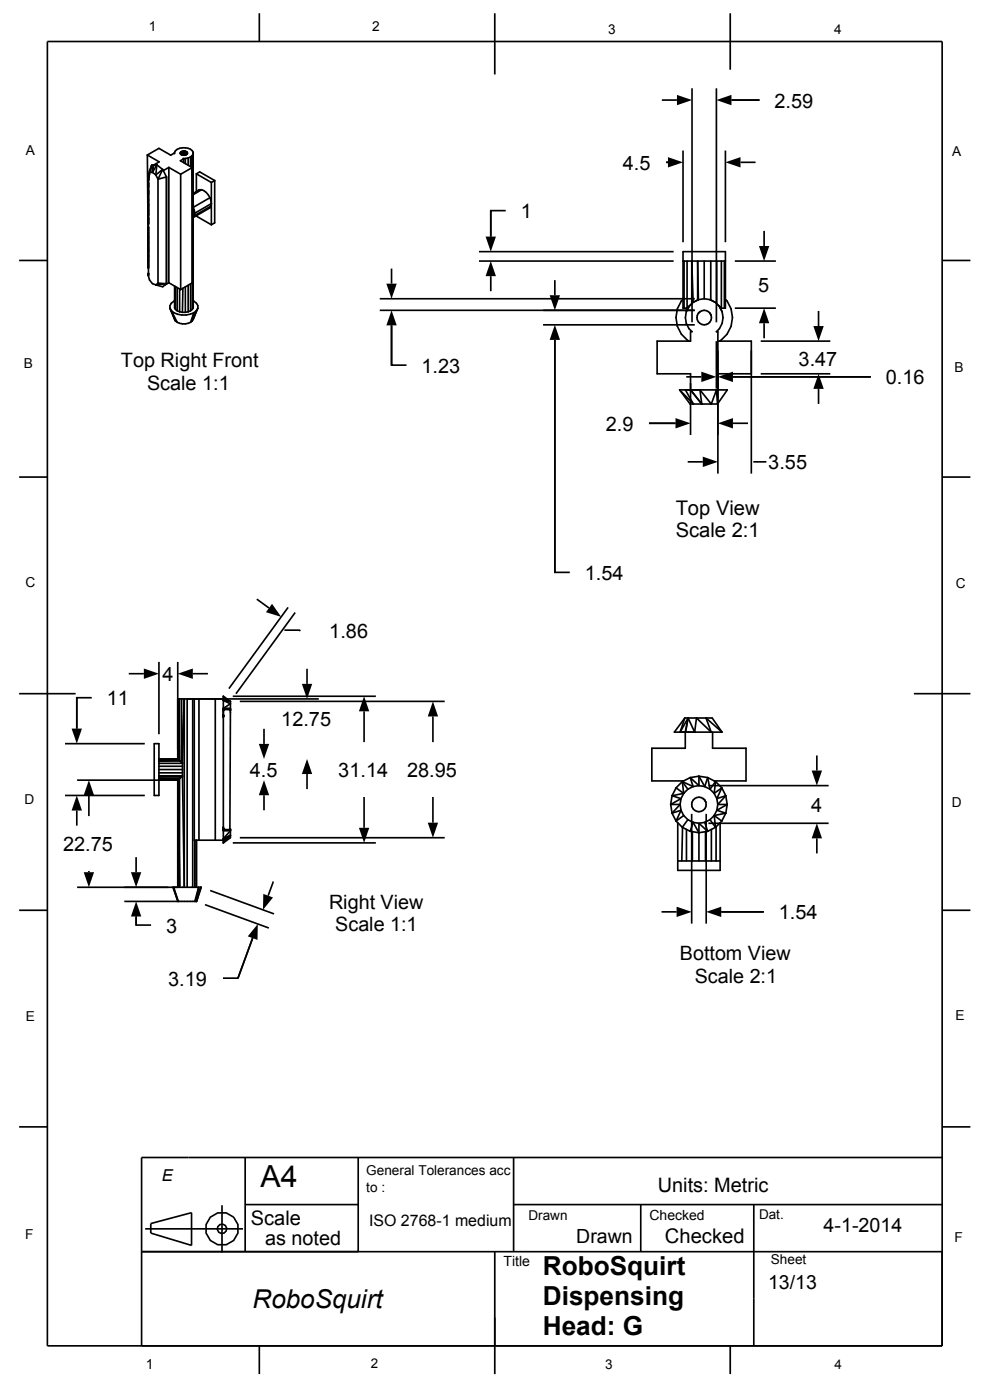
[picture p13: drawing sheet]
<svg xmlns="http://www.w3.org/2000/svg" width="210mm" height="297mm" viewBox="0 0 210 297" stroke-linecap="round" stroke-linejoin="round" font-family="sans-serif">
<defs><g id="words">
<text font-size="6.4" x="55.3" y="251.9">A4</text>
<g font-size="5.6">
<text x="115.1" y="270.5">RoboSquirt</text>
<text x="115.1" y="276.8">Dispensing</text>
<text x="115.1" y="283.2">Head: G</text>
</g>
<text font-size="5.5" x="53.6" y="277.5">RoboSquirt</text>
<g font-size="4.3">
<text x="143.3" y="109.2">Top View</text>
<text x="143.3" y="114">Scale 2:1</text>
<text x="53.2" y="259.8">Scale</text>
<text x="141" y="263.7">Checked</text>
</g>
<g font-size="4.2">
<text x="164.3" y="22.8">2.59</text>
<text x="132.1" y="36">4.5</text>
<text x="110.5" y="46.3">1</text>
<text x="160.8" y="62">5</text>
<text x="25.6" y="77.9">Top Right Front</text>
<text x="169.4" y="77.7">3.47</text>
<text x="31.2" y="82.7">Scale 1:1</text>
<text x="89.4" y="79.1">1.23</text>
<text x="187.9" y="81.5">0.16</text>
<text x="128.5" y="91.4">2.9</text>
<text x="163" y="99.6">3.55</text>
<text x="124" y="123">1.54</text>
<text x="69.9" y="135.3">1.86</text>
<text x="22.6" y="149.6">11</text>
<text x="34.5" y="144.5">4</text>
<text x="59.7" y="154.1">12.75</text>
<text x="53" y="164.8">4.5</text>
<text x="71.8" y="164.8">31.14</text>
<text x="86.4" y="164.8">28.95</text>
<text x="172" y="172.2">4</text>
<text x="13.4" y="180.5">22.75</text>
<text x="35.2" y="197.8">3</text>
<text x="69.8" y="192.8">Right View</text>
<text x="71.1" y="197.5">Scale 1:1</text>
<text x="165.2" y="195">1.54</text>
<text x="144.2" y="203.8">Bottom View</text>
<text x="35.7" y="209.1">3.19</text>
<text x="147.4" y="208.5">Scale 2:1</text>
<text x="139.5" y="252.8">Units: Metric</text>
<text x="174.7" y="261.3">4-­1-­2014</text>
<text x="56.2" y="264.1">as noted</text>
</g>
<g font-size="4.1">
<text x="122.2" y="263.6">Drawn</text>
<text x="162.9" y="273.4">13/13</text>
</g>
<text font-size="3.5" x="34.3" y="250.6">E</text>
<text font-size="3.4" x="78.3" y="260.1">ISO 2768-­1 medium</text>
<g font-size="3">
<text x="137.8" y="258.8">Checked</text>
<text x="106.8" y="268.7">Title</text>
<text x="30.9" y="290.3">1</text>
</g>
<g font-size="2.9">
<text x="31.6" y="6.6">1</text>
<text x="79" y="6.6">2</text>
<text x="129" y="7.2">3</text>
<text x="176.9" y="7.1">4</text>
<text x="5.5" y="32.9">A</text>
<text x="202" y="33">A</text>
<text x="5.1" y="78.1">B</text>
<text x="202.5" y="79">B</text>
<text x="5.4" y="124.6">C</text>
<text x="202.7" y="124.7">C</text>
<text x="5.2" y="170.7">D</text>
<text x="201.9" y="171.2">D</text>
<text x="5.5" y="216.7">E</text>
<text x="202.7" y="216.5">E</text>
<text x="77.7" y="249.2">General Tolerances acc</text>
<text x="77.7" y="252.9">to :</text>
<text x="5.4" y="262.9">F</text>
<text x="112.1" y="258.8">Drawn</text>
<text x="161" y="258.7">Dat.</text>
<text x="202.5" y="263.4">F</text>
<text x="163.5" y="268.2">Sheet</text>
<text x="128.4" y="290.4">3</text>
</g>
<g font-size="2.8">
<text x="78.6" y="290.2">2</text>
<text x="177" y="290.5">4</text>
</g>
</g></defs>
<g fill="none" stroke="#000" stroke-width=".35">
<path d="M10.1 8.8h189.8v276.7h-189.8zM55 2.8v6M105 2.8v13M146.8 18.7v49.7M152 18.7v49.7M154.9 2.8v12M31.3 32.9l2.4-1.4 2.5 1.4 .8-.3a1.76 1.76 0 0 1 2.3-1.2 1.8 1.8 0 0 1 1.7 .9v11.4M31.3 32.9l2.5 1.4-1.3 .7M31.3 32.9l.2 21.7M31.5 39.1v.8M31.5 38.9v.2M31.5 38.7v.2"/>
<path d="M31.5 37.7v.3M31.5 39.9v.1M31.5 37.5v.1M31.5 37.3v.1M31.5 38.2v.1M31.5 39v.1M31.5 37.4v.1M31.5 38.8v.1M31.5 37.6v.1M31.5 38v.2M31.5 38v1.9M31.6 37.7l-.1 .5"/>
<path d="M31.6 37.5l-.1 .4M31.7 37l-.2 .5 .1-.4M31.7 36.9l-.2 .8M31.7 36.8l-.2 .6M31.7 36.6l-.2 .7M31.7 37l-.2 .6M31.7 36.2l-.2 1.1M31.7 36.2v.4M32.2 35.1l-.5 1.1M32.2 35.1l.1 1.5M32.2 35.1l-.5 1.5M32.3 36.6l.8 .5"/>
<path d="M32.3 36.6h-.6M32.5 35.1h-.3M32.6 35v.1M32.6 35.1l-.3 1.5M33.1 37.1l.4 .9M33.3 35l-.7 .1M33.3 35l-1 1.6M33.3 35l-.2 2.1M33.3 35l-1.1 .1M33.3 35l1.2 .9M33.5 38v22.1M34.5 35.9l-1 2.1"/>
<path d="M34.5 35.9l-1.4 1.2M34.5 35.9l.8 1.6M35.3 37.5l-1.8 .5M35.3 37.5v22.7M35.8 35.5l-1.2 .7M35.8 35.5l2.5 1.5M35.8 35.5v24.5M38.3 32.7l.2 .1M38.3 32.3v.4M38.3 37v24.4M38.5 32.2v.6M38.5 32.2l-.2 .1"/>
<path d="M38.5 32.8l.2 .1M38.7 32.1l-.2 .1M38.7 32.9h.2M38.7 32.1v.8M38.9 32.9h.2M38.9 32.1h.2M38.9 32.1v.8M38.9 32.1h-.2M39 33.7v.8M39 33.7l-.7 .4 2.5 1.5-2.5 1.4M39.1 32.1h.3M39.1 32.1v.8"/>
<path d="M39.3 33.6h-.4l.1 .1M39.3 33.6v1.1M39.4 32.9h-.3M39.4 32.1l.1 .1M39.4 32.1v.8M39.5 32.8l-.1 .1M39.5 32.2l.2 .1M39.5 32.2v.6M39.7 32.7l-.2 .1M39.7 32.3v.4M39.9 33.5v1.6M39.9 33.5l-.6 .1"/>
<path d="M40.4 33.3l-.5 .2M40.4 33.3v2M40.8 33l.2 32.3M40.8 33v32.6M40.8 33l.2 10.7M40.8 33l.1 13.2M40.8 33l-.4 .3M41 32.7l-.2 .3M41.7 36.9l3.1 1.8M41.7 36.9l.7-.4 3.1 1.8M41.7 36.9v3.7M44.8 38.7v9"/>
<path d="M45.5 38.3v9l-.7 .4M45.5 38.3l-.7 .4M140.4 21.2h3.2M141.3 34.4h.4M144.9 31.9v19.5M153.9 31.9v19.5M155.2 21.2h5.9M157.1 34.4h3.2M4.1 55.3h6M31.5 56.2v.5M31.5 56v.2M31.5 55.8v.2"/>
<path d="M31.5 54.8v1M31.5 54.6v.2M31.5 53.6v1M31.5 53.4v.2M31.5 53.2v.2M31.5 50.5v.2M31.5 49.5v1M31.5 49.3v.2M31.5 48.3v1M31.5 48.1v.2M31.5 47.5v.2M31.5 47v.5"/>
<path d="M31.5 46.8v.2M31.5 46.6v.2M31.5 45.6v1M31.5 45.4v.2M31.5 44.4v1M31.5 44.2v.2M31.5 44v.2M31.5 42.8v.1M31.5 41.3v.2M31.5 41.5v.2M31.5 50.7v.1M31.5 51.9v.2"/>
<path d="M31.5 58.5l.2 .9 .6 .8 .8 .2M31.5 47.5v.8M31.5 41.2v.1M31.5 50.4v.1M31.5 53.1v.1M31.5 55.7v.1M31.5 42.9v1.1M31.5 40v.2M31.5 52v1.2M31.5 41.6v1.2M31.5 40.2v1.1M31.5 42.7v.1"/>
<path d="M31.5 46.5v.1M31.5 48.2v.1M31.5 49.4v.1M31.5 51.8v.1M31.5 54.7v.1M31.5 55.9v.1M31.5 50.8v1.1M31.5 41.4v.1M31.5 43.9v.1M31.5 44.1v.1M31.5 44.3v.1M31.5 45.3v.1"/>
<path d="M31.5 46.7v.1M31.5 46.9v.1M31.5 49.2v.1M31.5 50.6v.1M31.5 53.3v.1M31.5 54.5v.1M31.5 56.1v.1M31.5 45.5v.1M31.5 53.5v.1M31.5 56.7v1.8M31.5 56.7v.3M31.5 58v.5"/>
<path d="M35.8 60l2.5 1.4M35.8 60l-.9 .5M40.9 46.2l.1 19.1M40.9 43.8v2.4M40.9 43.8l.1 .2M41 46.2v19.1M41 43.2v.8M41 43.7v.3M41 43.7l-.1 .1M41 46.1v.1M41 44l.3 1.2M41 46.1l-.1 .1"/>
<path d="M41.2 45.8l-.2 .3M41.3 45.2l-.1 .6M41.7 45.8l3.1 1.9M42.3 40.3l-1.3 .9M42.3 40.3l-.3 .2M42.3 40.3l-1.3 .7M42.8 40.3h-.5M42.8 40.3a2.93 2.93 0 0 1 1.7 1.6M42.8 40.3l-1.8 1M44.5 41.9l-3.5 2.1M44.5 41.9l.3 1.3M44.8 43.7l-3.6 2.1"/>
<path d="M44.8 43.7l-.3 .4-3.5 2M44.8 43.2l-3.5 2M44.8 43.2v.5M83.1 57v3.2M101.6 55.4h41.3M101.6 53.4h41.3M104.1 58.6v3.2M107.3 44.7h-3.2v5.5v-5.5M117.7 59.4v3.2M144.9 55.4h9M145.1 55.4v10M145.7 55.4v10"/>
<path d="M149.4 55.4v8M150.8 55.4v8.2M152 55.4v9l1 1M153 55.4v10M153.7 55.4v10M155.9 55.4h8.7M162.1 49v3.2M199.9 55.3h5.9M33.5 60.1l-.4 .3M33.5 60.1l1.8 .1M35.3 60.2l-2.2 .2M35.3 60.2l-.8 .6-1.4-.4"/>
<path d="M36 65.4l.3 .5M36 65.4l1.2 2.7M36.3 65.9a4.4 4.4 0 0 0 4.8 .4M36.3 65.9l1.3 2.5M36.3 65.9l.9 2.2M37 60.7v4.6l.2 .3M37 63.8a1.46 1.46 0 0 0-1 1.6M37.2 60.8v4.8M37.2 65.6l.4 .3M37.2 68.1l.4 .3M37.6 61v4.9M37.6 65.9l.5 .2"/>
<path d="M37.6 68.4a3.1 3.1 0 0 0 2.8 0M38.1 61.3v4.8M38.1 66.1l.6 .2M38.7 66.3h.6M38.8 61.2l-.1 5.1M39.3 60.9v5.4M39.9 60.5v5.6M39.9 66.1l-.6 .2M40.4 65.9l-.5 .2M40.4 60.2v5.7M40.8 60l-2.5 1.4M40.8 65.6l-.4 .3"/>
<path d="M40.8 68.1l-.4 .3M41 65.3l-.2 .3M41 63.8a1.46 1.46 0 0 1 1 1.6M41.1 66.3l-.7 2.1M41.1 66.3l-.3 1.8M41.7 65.9l-.9 2.2M41.7 65.9l-.6 .4M42 65.4l-1 2.3 .7-1.8M42 65.4l-.3 .5M80.6 65.8h66.8M80.6 63.4h66.8M83.1 77.5v-8.5v8.5h3.1"/>
<path d="M115.2 68.9h32.2M144.9 63.5a5.8 5.8 0 0 0 1.2 8.9M145.6 79.9h3.2M145.6 66.1a3.9 3.9 0 0 0 1.2 4.3h-.3v2h-7.1v6.9h7.1v13M146.1 65l-.5 1.1M146.1 65l-.4 .4M147 64.1l-.9 .9M147 64.1l-.3-8.7v9l-1 1M148.1 63.6l-1.1 .5M148.1 63.6l-.1-8.2v8.2M149.4 63.4l1.2 .2 1.1 .5 .9 .9M149.4 63.4l-1.3 .2"/>
<path d="M152 72.4v10M152.3 72.4h7.1v28.1M152.3 79.3h7.1M152.6 65a3.9 3.9 0 0 1-.6 5.4h.3v30.1M152.6 65l.4 .4M152.8 65.4h1.1v-12h-9v12h1.1l-.4 .7M153.9 63.5a5.8 5.8 0 0 1-1.3 8.9M155.5 79.9h29.2M155.9 65.4h8.7M161.4 72.4h14.7M161.4 79.3h14.7M162.1 68.6v3.2"/>
<path d="M173.6 66v3.2M137.7 89.8h5.6M144.2 82.7h10.1l-2.1 3M144.2 82.7l2.2 3h5.8M144.2 82.7l2.9 3-1.7-3 1.1 .1M145.9 98h3.2M146.5 82.8h.1M146.5 82.8l2.4 2.9M146.5 82.7l.1 .1M146.6 82.8l2.3 2.9M148.5 82.7l-1.9 .1M148.5 82.7l.4 3"/>
<path d="M148.5 82.7l2.4 3 1.1-3 .2 3M155.5 89.8h3.2M159.8 98h2.8M173.6 82.5v3.2M4.1 101.2h6M199.9 101.2h5.9M54.5 127.1l2.6 1.9M60.3 133.7h3.2l.2 .1M61.1 128.9l-12.5 17.2M62.6 129.9l-12.5 17.3M120.9 121.4h-3.2v-49.3v49.3M4.1 147.2h11.9"/>
<path d="M13.8 157.8h16.9M19.5 148h-3.2v6.6v-6.6M27.3 142.9h3.2M32.7 157.8h1v11h-1zM33.7 140.4v15.4M37.7 148.3h29.9M37.7 140.4v20.6M37.8 148.3v12.8M37.8 148.3l.3 13.1M38.1 148.3v13.1M38.5 148.3v13.4M39.1 148.3l-.4 13.5"/>
<path d="M39.1 148.3v39.9l-.4-23.5M39.1 148.3l-.6 13.4M39.7 148.3v39.9M40.9 148.3v39.9M40.9 142.9h3.2M41.2 148.3v29.9h6.2M42.2 148.3v29.9M45.7 148.3v29.9M47.4 150.3h1.5l-.1 .1M47.4 147.7l1.5 1.1M47.4 147.7v31.1M47.4 150.6h.2l-.2 .2"/>
<path d="M47.4 148.6l1.5 .7-1.5 1M47.4 148.6l1.5 .2M47.4 148.3h.1M47.4 147.7v.6M47.4 150.3l1.4 .1M47.4 150.4h1.5M47.4 150.3l.2 .1M47.4 148.3v.3M47.4 148.3l1.5 .5M47.6 150.4l-.2 .1h1.5M47.6 150.4l1.3 .1M48.8 150.4l.1 .1"/>
<path d="M48.8 150.6h.1M48.8 150.6l.1 .2M48.9 151.1v-.1l-.1 24.9h.1v1.8l-1.5 1.1M48.9 148.8v2.1M48.9 150.5l-.1 .1M49.4 147.7h30.3M50.9 148.8h43.4M56 154.6v3.2M65.1 141.9v3.2M77.2 150.9v6.5M91.8 152v5.4M145.3 152.3l-2.3 3h10.2"/>
<path d="M145.3 152.3h5.8l2.1 3M145.3 152.3l-1 3M145.4 155.3v3.4h-7.1v7h6.7M145.4 155.3h.1M145.4 155.3h-1.1M145.4 155.3h2M146 152.3l-.6 3M146 152.3l1.4 3M146 152.3l-1.7 3M151.2 155.3v3.4h7v7h-6.7M153.2 155.3l-3.4-3 1.1 3-3.2-3-.3 3M193.9 147.2h11.9"/>
<path d="M13.8 168.8h16.9M16.3 172v3.1M16.4 165.5h21.3M18.9 168.7v4.4M33.7 162.6h5M33.7 163.3h5M33.7 164h5M33.7 164.6h5M33.7 164.6l5 .1M33.7 161.4h4.5M33.7 165.4h4.1M33.7 161.9h5"/>
<path d="M33.7 164.6l4.8 .2M33.7 165.1h4.5M33.7 165.1l4.1 .3M33.7 165.1l4.4 .1M33.7 165.4l4 .1M33.7 161h4M37.7 161l-4 .1h4.1M37.7 161l.1 .1M37.7 165.5v22.7M37.8 165.4v22.8M37.8 165.4l-.1 .1M37.8 161.1h.1"/>
<path d="M37.8 161.1l.3 .3M37.8 165.4h.1M37.8 161.1l-4.1 .3M38.1 165.2v23l-.3-22.8M38.1 161.4h.1M38.1 165.2l-.3 .2M38.1 161.4h-4.4M38.2 161.4l.5 .5M38.2 161.4l.3 .3M38.2 165.1l-.1 .1M38.5 161.7l.2 .1M38.5 164.8l-.3 .3"/>
<path d="M38.5 161.7l.2 .2M38.7 161.8v2.9M38.7 164.7l-.2 .1M41.3 178.2v10M41.6 178.2v10M41.7 178.2v10M47.4 176h1.5l-.1 .1M47.4 175.7l.2 .2M47.4 176l.2 .1M47.4 176.1h.2M47.4 175.9h.2M47.4 177.9v.3"/>
<path d="M47.4 176l1.4 .1M47.4 178.2h.1M47.4 178.2v.6M47.6 175.9l-.2 .1M47.6 176.1l-.2 .1h1.5l-1.5 1.7M48.8 176.1h.1M48.9 177.2l-1.5 .7M48.9 177.2l-1.5 1M48.9 177.2l-1.5 1.6M49.4 178.8h30.3M50.9 177.7h43.4M56 168.7v3.2"/>
<path d="M65.1 164.2v3.2M77.2 169.1v6.5M91.8 169.1v5.4M142.3 170.7h2M142.3 170.7l.3 1.8M142.6 168.8l-.3 1.9M142.6 172.5l.8 1.7M142.6 168.8l1.9 .6M143.4 174.2l1.3 1.3M143.4 167.1l1.6 1.2M143.4 167.1l-.8 1.7M143.8 174.5v10.1h9v-10.1"/>
<path d="M144.3 170.7l.2 1.2M144.3 170.7l-1.7 1.8M144.5 169.4l-2.2 1.3M144.5 169.4l-.2 1.3M144.5 171.9l-1.1 2.3M144.5 171.9l-1.9 .6M144.5 171.9l.5 1.1M144.7 165.8l1.2 1.6M144.7 165.8l2.3 1.1M144.7 165.8l.3 2.5M144.7 165.8l-1.3 1.3M144.7 175.5l1.7 .9"/>
<path d="M144.8 175.5l-.2 7.1M145 168.3l-.5 1.1M145 173l-1.6 1.2M145 168.3l-2.4 .5M145 173l.9 .9M145.6 176v6.6M145.9 173.9l-1.2 1.6M145.9 167.4l-.9 .9M145.9 173.9l1.1 .6M146.4 165l-1.7 .8M146.4 176.4l1.9 .3M146.4 165l.6 1.9"/>
<path d="M146.4 165l1.9 1.7M146.7 172.7v23.2M146.9 176.4v6.2M147 166.9l-1.1 .5M147 174.5l1.3 2.2M147 174.5l-.6 1.9M147 174.5l1.3 .2M148.3 164.7l1.8 .3M148.3 164.7l1.2 2.2M148.3 164.7l-1.9 .3M148.3 164.7v2M148.3 174.7v7.9"/>
<path d="M148.3 174.7l1.8 1.7M148.3 166.7l-1.3 .2M148.3 166.7l1.2 .2M149.5 174.5l.6 1.9M149.5 174.5l-1.2 .2M149.5 166.9l1.1 .5M149.6 176.4v6.2M149.8 172.7v23.2M150.1 165l-.6 1.9M150.1 165l1.7 .8M150.1 165l.5 2.4M150.1 176.4l-1.8 .3"/>
<path d="M150.3 166.7h25.5M150.3 174.7h25.5M150.6 173.9l-1.1 .6M150.6 167.4l.9 .9M150.6 173.9l1.2 1.6M150.9 176v6.6M151.5 173l1.6 1.2M151.5 173l-.9 .9M151.5 168.3l.6 1.1M151.5 173l.3 2.5M151.8 175.5l-1.7 .9M151.8 165.8l-1.2 1.6"/>
<path d="M151.8 165.8l-.3 2.5M151.8 165.8l1.3 1.3M151.9 175.4v7.2M152.1 171.9l1.9 .6M152.1 169.4l.2 1.3M152.1 171.9l-.6 1.1M152.3 170.7l-.2 1.2M152.3 170.7h2M153.1 174.2l-1.3 1.3M153.1 167.1l-1.6 1.2M153.1 167.1l-1 2.3M153.1 167.1l.9 1.7"/>
<path d="M154 168.8l-1.9 .6M154 168.8l-1.7 1.9M154 172.5l-2.5 .5M154 172.5l-.9 1.7M154 168.8l.3 1.9M154.3 170.7l-2.2 1.2M154.3 170.7l-.3 1.8M173.3 160.3v3.2M173.3 177.9v3.2M4.1 193.1h6M16.4 188.2h26.3l-1 3M18.9 184.8v.2"/>
<path d="M26.4 191.2h15.3M28.9 196.3v-1.9v1.9h3.1M28.9 181.8v3.2M36.9 188.2l.9 3-1.1-3 1 3M41.3 191.2l.8-3-.5 3 1-3-.9 3M43.5 191.9l13.5 5M44.6 188.9l13.5 5M58 187l-1.1 3M140.3 193.4h3.2M143.8 182.6h9M153 193.4h9M199.9 193.1h5.9"/>
<path d="M50.5 207.5l3.1-8.5-3.1 8.5h-3.2M4.1 239.1h6M199.9 239.1h5.9M32 259.6l8.6-2.3v6.9l-8.6-2.6zM47.1 255.7v10M52 255.5h24M52 245.6v19.9M76 245.6v19.9M108.9 255.5h91M108.9 245.6v19.9M135.9 255.5v10M159.9 255.5v30"/>
<path d="M199.9 245.6h-169.9v39.9M30 265.5h169.9M30.8 260.7h20.8M105 265.5v26M55 285.5v6M154.9 285.5v6"/>
<circle cx="149.4" cy="67.4" r="1.54"/>
<circle cx="148.3" cy="170.7" r="1.54"/>
<circle cx="47.1" cy="260.7" r="3.5"/>
<circle cx="47.1" cy="260.7" r="1"/>
</g>
<g fill="#000">
<path d="M141.7 33.3l3.2 1.1-3.2 1.1zM143.6 20.1l3.2 1.1-3.2 1.1zM152 21.2l3.2-1.1v2.2zM153.9 34.4l3.2-1.1v2.2zM103 50.2h2.2l-1.1 3.2zM104.1 55.4l1.1 3.2h-2.2zM161 52.2h2.2l-1.1 3.2zM82 60.2h2.2l-1.1 3.2zM83.1 65.8l1.1 3.2h-2.2zM116.6 62.6h2.2l-1.1 3.2zM117.7 68.9l1.1 3.2h-2.2zM148.8 78.8l3.2 1.1-3.2 1.1z"/>
<path d="M152.3 79.9l3.2-1.1v2.2zM162.1 65.4l1.1 3.2h-2.2zM172.5 69.2h2.2l-1.1 3.2zM173.6 79.3l1.1 3.2h-2.2zM143.3 88.7l3.2 1.1-3.2 1.1zM152.3 89.8l3.2-1.1v2.2zM149.1 96.9l3.2 1.1-3.2 1.1zM57.7 128.1l1.9 2.8-3.2-1zM15.2 154.6h2.2l-1.1 3.2zM30.5 141.8l3.2 1.1-3.2 1.1zM37.7 142.9l3.2-1.1v2.2zM64 145.1h2.2l-1.1 3.2z"/>
<path d="M77.2 147.7l1.1 3.2h-2.2zM91.8 148.8l1.1 3.2h-2.2zM16.3 168.8l1.1 3.1h-2.2zM18.9 165.5l1.1 3.2h-2.2zM54.9 157.8h2.2l-1.1 3.2zM56 165.5l1.1 3.2h-2.2zM65.1 161l1.1 3.2h-2.2zM76.1 175.6h2.2l-1.1 3.2zM90.7 174.5h2.2l-1.1 3.2zM172.2 163.5h2.2l-1.1 3.2zM173.3 174.7l1.1 3.2h-2.2zM17.8 185h2.2l-1.1 3.2z"/>
<path d="M28.9 191.2l1.1 3.2h-2.2zM27.8 185h2.2l-1.1 3.2zM54.7 196l-.1 3.4-2-.8zM55.9 189.6l2 .8-2.1 2.6zM143.5 192.3l3.2 1.1-3.2 1.1zM149.8 193.4l3.2-1.1v2.2z"/>
</g>
<use href="#words"/>
</svg>
